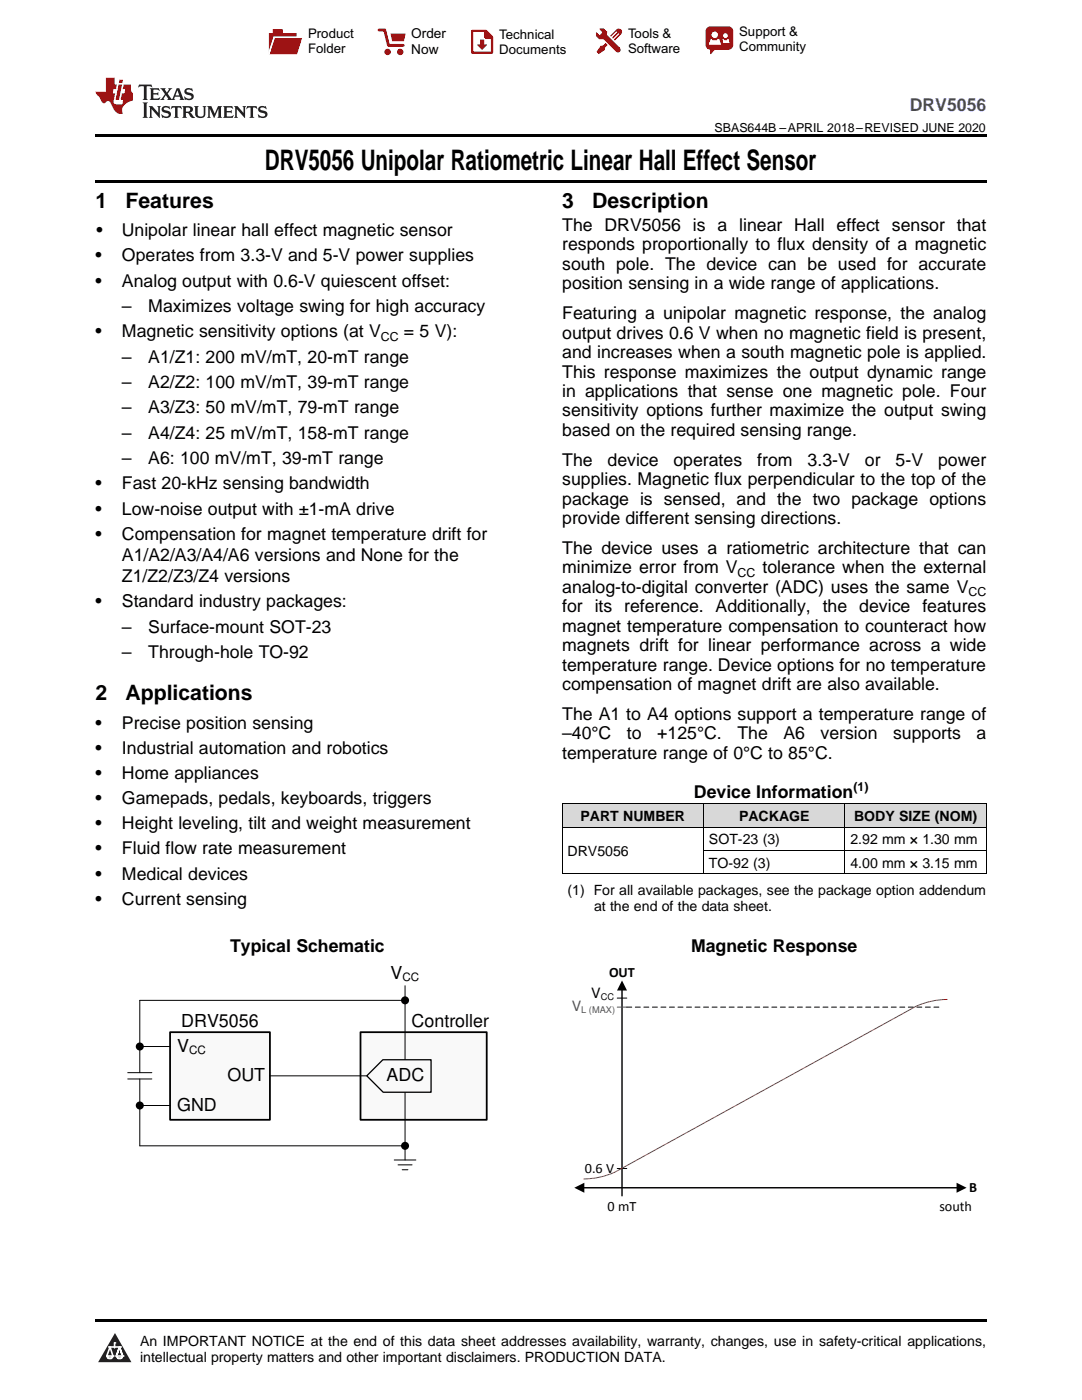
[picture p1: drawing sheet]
<svg xmlns="http://www.w3.org/2000/svg" width="216mm" height="279mm" viewBox="0 0 216 279" stroke-linecap="round" stroke-linejoin="round" font-family="sans-serif">
<defs><g id="words">
<text font-size="5.6" x="52.8" y="33.9">DRV5056 Unipolar Ratiometric Linear Hall Effect Sensor</text>
<g font-size="4.2">
<text x="19" y="41.5">1</text>
<text x="25" y="41.5">Features</text>
<text x="112.2" y="41.5">3</text>
<text x="118.2" y="41.5">Description</text>
<text x="19" y="139.8">2</text>
<text x="25" y="139.8">Applications</text>
</g>
<g font-size="3.6">
<text x="78" y="195.4">V</text>
<text x="35.3" y="209.9">V</text>
<text x="36.2" y="204.9">DRV5056</text>
<text x="82.1" y="204.9">Controller</text>
<text x="45.4" y="215.8">OUT</text>
<text x="77.1" y="215.8">ADC</text>
<text x="35.3" y="221.7">GND</text>
</g>
<text font-size="3.5" fill="#00f" x="181.5" y="22.2">DRV5056</text>
<g font-size="3.5">
<text x="19.2" y="47.2">•</text>
<text x="24.3" y="47.2">Unipolar linear hall effect magnetic sensor</text>
<text x="112.2" y="46.1">The DRV5056 is a linear Hall effect sensor that</text>
<text x="19" y="52.2">•</text>
<text x="24.3" y="52.2">Operates from 3.3-V and 5-V power supplies</text>
<text x="112.2" y="50">responds proportionally to flux density of a magnetic</text>
<text x="112.2" y="53.9">south pole. The device can be used for accurate</text>
<text x="19" y="57.2">•</text>
<text x="24.3" y="57.2">Analog output with 0.6-V quiescent offset:</text>
<text x="112.2" y="57.7">position sensing in a wide range of applications.</text>
<text x="24.3" y="62.3">–</text>
<text x="29.6" y="62.3">Maximizes voltage swing for high accuracy</text>
<text x="112.2" y="63.7">Featuring a unipolar magnetic response, the analog</text>
<text x="19" y="67.3">•</text>
<text x="24.3" y="67.3">Magnetic sensitivity options (at V</text>
<text x="80.6" y="67.3">= 5 V):</text>
<text x="112.2" y="67.6">output drives 0.6 V when no magnetic field is present,</text>
<text x="112.2" y="71.5">and increases when a south magnetic pole is applied.</text>
<text x="24.3" y="72.4">–</text>
<text x="24.3" y="77.4">–</text>
<text x="29.6" y="72.4">A1/Z1: 200 mV/mT, 20-mT range</text>
<text x="29.6" y="77.4">A2/Z2: 100 mV/mT, 39-mT range</text>
<text x="112.2" y="75.4">This response maximizes the output dynamic range</text>
<text x="24.3" y="82.5">–</text>
<text x="29.6" y="82.5">A3/Z3: 50 mV/mT, 79-mT range</text>
<text x="112.2" y="79.2">in applications that sense one magnetic pole. Four</text>
<text x="112.2" y="83.1">sensitivity options further maximize the output swing</text>
<text x="24.3" y="87.6">–</text>
<text x="29.6" y="87.6">A4/Z4: 25 mV/mT, 158-mT range</text>
<text x="112.2" y="87">based on the required sensing range.</text>
<text x="24.3" y="92.7">–</text>
<text x="29.6" y="92.7">A6: 100 mV/mT, 39-mT range</text>
<text x="112.2" y="93">The</text>
<text x="121.2" y="93">device</text>
<text x="134.4" y="93">operates</text>
<text x="151.1" y="93">from</text>
<text x="161.2" y="93">3.3-V</text>
<text x="172.6" y="93">or</text>
<text x="178.7" y="93">5-V</text>
<text x="187.2" y="93">power</text>
<text x="19" y="97.7">•</text>
<text x="24.3" y="97.7">Fast 20-kHz sensing bandwidth</text>
<text x="112.2" y="96.8">supplies. Magnetic flux perpendicular to the top of the</text>
<text x="112.2" y="100.7">package is sensed, and the two package options</text>
<text x="19" y="102.7">•</text>
<text x="19" y="107.7">•</text>
<text x="24.3" y="102.7">Low-noise output with ±1-mA drive</text>
<text x="24.3" y="107.7">Compensation for magnet temperature drift for</text>
<text x="112.2" y="104.6">provide different sensing directions.</text>
<text x="24.3" y="111.9">A1/A2/A3/A4/A6 versions and None for the</text>
<text x="112.2" y="110.6">The device uses a ratiometric architecture that can</text>
<text x="24.3" y="116.2">Z1/Z2/Z3/Z4 versions</text>
<text x="112.2" y="114.4">minimize error from V</text>
<text x="112.2" y="118.3">analog-to-digital converter (ADC) uses the same V</text>
<text x="152.2" y="114.4">tolerance when the external</text>
<text x="19" y="121.2">•</text>
<text x="24.3" y="121.2">Standard industry packages:</text>
<text x="112.2" y="122.2">for its reference. Additionally, the device features</text>
<text x="24.3" y="126.3">–</text>
<text x="24.3" y="131.3">–</text>
<text x="29.6" y="126.3">Surface-mount SOT-23</text>
<text x="29.6" y="131.3">Through-hole TO-92</text>
<text x="112.2" y="126.1">magnet temperature compensation to counteract how</text>
<text x="112.2" y="130">magnets drift for linear performance across a wide</text>
<text x="112.2" y="133.8">temperature range. Device options for no temperature</text>
<text x="112.2" y="137.7">compensation of magnet drift are also available.</text>
<text x="112.2" y="143.7">The A1 to A4 options support a temperature range of</text>
<text x="19" y="145.5">•</text>
<text x="24.3" y="145.5">Precise position sensing</text>
<text x="112.2" y="147.6">–40°C</text>
<text x="125.1" y="147.6">to</text>
<text x="131.1" y="147.6">+125°C.</text>
<text x="147.1" y="147.6">The</text>
<text x="156.3" y="147.6">A6</text>
<text x="163.7" y="147.6">version</text>
<text x="178.2" y="147.6">supports</text>
<text x="194.8" y="147.6">a</text>
<text x="19" y="150.5">•</text>
<text x="19" y="155.5">•</text>
<text x="24.3" y="150.5">Industrial automation and robotics</text>
<text x="24.3" y="155.5">Home appliances</text>
<text x="112.2" y="151.4">temperature range of 0°C to 85°C.</text>
<text x="19" y="160.5">•</text>
<text x="24.3" y="160.5">Gamepads, pedals, keyboards, triggers</text>
<text x="138.5" y="159.2">Device Information</text>
<text x="19" y="165.5">•</text>
<text x="24.3" y="165.5">Height leveling, tilt and weight measurement</text>
<text x="19" y="170.5">•</text>
<text x="24.3" y="170.5">Fluid flow rate measurement</text>
<text x="19" y="175.5">•</text>
<text x="24.3" y="175.5">Medical devices</text>
<text x="19" y="180.6">•</text>
<text x="24.3" y="180.6">Current sensing</text>
<text x="45.9" y="189.9">Typical Schematic</text>
<text x="137.9" y="189.9">Magnetic Response</text>
</g>
<g font-size="2.8">
<text x="115.8" y="163.8">PART NUMBER</text>
<text x="147.5" y="163.8">PACKAGE</text>
<text x="170.4" y="163.8">BODY SIZE (NOM)</text>
<text x="113.2" y="170.8">DRV5056</text>
<text x="141.5" y="168.5">SOT-23 (3)</text>
<text x="141.5" y="173.1">TO-92 (3)</text>
<text x="169.7" y="168.5">2.92 mm × 1.30 mm</text>
<text x="169.7" y="173.1">4.00 mm × 3.15 mm</text>
<text x="113.2" y="178.6">(1) For all available packages, see the package option addendum</text>
<text x="118.5" y="181.8">at the end of the data sheet.</text>
<text x="121.5" y="194.9">OUT</text>
<text x="118" y="199.3">V</text>
<text x="116.7" y="234.1">0.6 V</text>
<text x="193.4" y="237.9">B</text>
<text x="121.3" y="241.8">0 mT</text>
<text x="187.4" y="241.8">south</text>
<text x="27.9" y="268.6">An IMPORTANT NOTICE at the end of this data sheet addresses availability, warranty, changes, use in safety-critical applications,</text>
<text x="27.9" y="271.8">intellectual property matters and other important disclaimers. PRODUCTION DATA.</text>
</g>
<text font-size="2.8" fill="#295c75" x="114.1" y="201.8">V</text>
<g font-size="2.7">
<text x="82.1" y="7.7">Order</text>
<text x="82.1" y="10.7">Now</text>
</g>
<g font-size="2.6">
<text x="61.5" y="7.6">Product</text>
<text x="61.5" y="10.6">Folder</text>
<text x="99.6" y="7.8">Technical</text>
<text x="99.6" y="10.8">Documents</text>
<text x="125.3" y="7.6">Tools &amp;</text>
<text x="125.3" y="10.6">Software</text>
<text x="147.5" y="7.2">Support &amp;</text>
<text x="147.5" y="10.2">Community</text>
</g>
<g font-size="2.5">
<text x="142.6" y="26.3">SBAS644B –APRIL 2018–REVISED JUNE 2020</text>
<text x="76" y="68">CC</text>
<text x="147.2" y="115.1">CC</text>
<text x="193.3" y="119">CC</text>
<text x="170.3" y="157.8">(1)</text>
</g>
<g font-size="2.3">
<text x="80.3" y="195.9">CC</text>
<text x="37.7" y="210.4">CC</text>
</g>
<text font-size="1.8" fill="#295c75" x="116" y="202.2">L (MAX)</text>
<text font-size="1.8" x="119.9" y="199.7">CC</text>
</g></defs>
<g fill="#d8d8d8">
<path d="M112.2 160.4h28.2v4.7h-28.2z"/>
<path d="M140.4 160.4h28.2v4.7h-28.2z"/>
<path d="M168.6 160.4h28.2v4.7h-28.2z"/>
</g>
<path d="M22.9 266l3.3 5.9h-6.6z" fill-rule="evenodd" fill="#231f20"/>
<path d="M21.3 270.6h1.2l-.3 .5h-.3a.53 .53 0 0 1-.6-.5z" fill-rule="evenodd" fill="#fff"/>
<path d="M21.3 270.6h1.2l-.3 .5h-.3a.53 .53 0 0 1-.6-.5z" fill="none" stroke="#231f20" stroke-width=".33"/>
<path d="M21.3 270.6l1.2 .1-.3 .4h-.5z" fill="none" stroke="#fff" stroke-width=".33"/>
<path d="M22.9 268.9h.1" fill="none" stroke="#fff" stroke-width=".33"/>
<path d="M22.9 268v.9z" fill="#fff"/>
<path d="M22.9 268v.9z" fill="none" stroke="#fff" stroke-width=".33"/>
<circle cx="22.9" cy="268" r=".16" fill="#fff"/>
<path d="M21.8 268.8h.1" fill="none" stroke="#fff" stroke-width=".33"/>
<path d="M21.8 268.8h2.2z" fill="#fff"/>
<path d="M21.8 268.8h2.2z" fill="none" stroke="#fff" stroke-width=".33"/>
<circle cx="24" cy="268.8" r=".16" fill="#fff"/>
<path d="M23.2 270.6h.1" fill="none" stroke="#fff" stroke-width=".33"/>
<path d="M23.8 268.8l-.6 1.8z" fill-rule="evenodd" fill="#fff"/>
<path d="M23.8 268.8l-.6 1.8z" fill="none" stroke="#fff" stroke-width=".33"/>
<path d="M23.8 268.8l.7 1.8z" fill-rule="evenodd" fill="#fff"/>
<path d="M23.8 268.8l.7 1.8z" fill="none" stroke="#fff" stroke-width=".33"/>
<path d="M24.4 270.6h.1" fill="none" stroke="#fff" stroke-width=".33"/>
<circle cx="21.3" cy="270.6" r=".16" fill="#fff"/>
<path d="M22 268.8l-.7 1.8z" fill="#fff"/>
<path d="M22 268.8l-.7 1.8z" fill="none" stroke="#fff" stroke-width=".33"/>
<path d="M22 268.8l.5 1.8z" fill="#fff"/>
<path d="M22 268.8l.5 1.8z" fill="none" stroke="#fff" stroke-width=".33"/>
<circle cx="22.5" cy="270.6" r=".16" fill="#fff"/>
<path d="M23.3 270.6h1.2a.63 .63 0 0 1-.6 .5 .63 .63 0 0 1-.6-.5z" fill-rule="evenodd" fill="#fff"/>
<path d="M23.3 270.6h1.2a.63 .63 0 0 1-.6 .5 .63 .63 0 0 1-.6-.5z" fill="none" stroke="#231f20" stroke-width=".33"/>
<path d="M23.3 270.6h1.2l-.4 .5h-.5z" fill="none" stroke="#fff" stroke-width=".33"/>
<path d="M23.2 270.6h.1" fill="none" stroke="#fff" stroke-width=".33"/>
<circle cx="24.5" cy="270.6" r=".16" fill="#fff"/>
<path d="M19 263.2h177.8v.5h-177.8z" fill="#000"/>
<path d="M124.1 197.4v41.2M116.3 237h74.8" fill="none" stroke="#000" stroke-width=".28"/>
<path d="M124.1 195.7l1 2h-2zM114.6 237l2-1v2zM190.9 236l2 1-2 1z" fill="#000"/>
<path d="M123.2 199.2h1.9M123.2 233.2h1.9" fill="none" stroke="#000" stroke-width=".2"/>
<path d="M123.2 201h1.9" fill="none" stroke="#295c75" stroke-width=".2"/>
<path d="M189 199.5a15.2 15.2 0 0 0-6.2 1.3l-60.1 33.1a15.2 15.2 0 0 1-6.2 1.4" fill="none" stroke="#9e3a3a" stroke-width=".2"/>
<path d="M125.1 201h62.9" fill="none" stroke="#000" stroke-width=".2" stroke-dasharray="1 .7"/>
<path d="M33.9 206h20v17.5h-20z" fill-rule="evenodd" fill="#f9f9f9"/>
<path d="M33.9 206h20v17.5h-20z" fill="none" stroke="#000" stroke-width=".36"/>
<path d="M80.8 199.6h-52.9v14.5M25.5 214.1h4.8M25.5 215.3h4.8M27.9 208.9h6M27.9 220.6h6M27.9 228.7h52.9M78.7 231.5h4.3M79.4 232.5h2.8M80.2 233.4h1.2" fill="none" stroke="#000" stroke-width=".2"/>
<path d="M71.9 206h25.2v17.5h-25.2z" fill-rule="evenodd" fill="#f9f9f9"/>
<path d="M71.9 206h25.2v17.5h-25.2z" fill="none" stroke="#000" stroke-width=".36"/>
<path d="M80.8 196.7v34.8M27.9 215.3v13.4M53.9 214.7h19.3" fill="none" stroke="#000" stroke-width=".2"/>
<g fill="#000">
<circle cx="80.8" cy="199.6" r=".8"/>
<circle cx="27.9" cy="208.9" r=".8"/>
<circle cx="27.9" cy="220.6" r=".8"/>
<circle cx="80.8" cy="228.7" r=".8"/>
</g>
<path d="M73.2 214.7l3.2-3.2h9.6v6.5h-9.5z" fill-rule="evenodd" fill="#f9f9f9"/>
<path d="M73.2 214.7l3.2-3.2h9.6v6.5h-9.5z" fill="none" stroke="#000" stroke-width=".26"/>
<path d="M112.2 174.4h84.6M112.2 165h84.6M112.2 160.4h84.6M112.2 160.4v14M140.4 160.4v14M140.4 169.7h56.4M168.6 160.4v14M196.8 160.4v14" fill="none" stroke="#000" stroke-width=".2"/>
<path d="M19 35.9h177.8v.5h-177.8zM19 26.8h177.8v.6h-177.8z" fill="#000"/>
<path d="M27.7 16.9l-.1 .6 .6-.3h.5v.2v2.2l-.2 .4h1l-.2-.4v-2.2v-.2h.5l.6 .3-.2-.6zM29.9 17.6l.2 .4v1.6l-.2 .4h1.9l.1-.6a1.09 1.09 0 0 1-1.3 .1v-.6h.6l.4 .2v-.7l-.2 .2h-.8v-.6l.2-.1a1.01 1.01 0 0 1 1 .3l-.1-.6zM32 17.6l.9 1.2-1 1.2h.9l-.2-.3 .5-.7 .5 .7-.3 .3h1.7l-.2-.3 .1-.4h1l.1 .4-.2 .3h1l-.3-.4-.7-2h-.5l-1 2.2-.8-1.1 .9-1.1h-.9l.2 .2-.4 .7-.4-.7 .2-.2zM35.4 18l.4 1h-.8zM37 17.7a.66 .66 0 0 0-.2 .8 .66 .66 0 0 0 .6 .4l.7 .2 .1 .2a.8 .8 0 0 1-.7 .4 .8 .8 0 0 1-.7-.5l.1 .8 .2-.2a.94 .94 0 0 0 1.1 .1 .94 .94 0 0 0 .4-.9 1.48 1.48 0 0 0-1.3-.6v-.4a1.1 1.1 0 0 1 1.2 .2l-.2-.6-.2 .1-.5-.1zM28.5 20.4l.2 .4v2.3l-.2 .4h1l-.2-.4v-2.3l.2-.4zM29.7 21.2l.2 .4v1.5l-.2 .4h.8l-.3-.4 .1-1.3 1.6 1.8v-2l.2-.4h-.7l.2 .2v1.1l-1.2-1.3zM32.5 21.3a.66 .66 0 0 0-.2 .8 .66 .66 0 0 0 .6 .4l.6 .2 .2 .2a.8 .8 0 0 1-.8 .4 .8 .8 0 0 1-.7-.5l.2 .7 .2-.1a.94 .94 0 0 0 1 .1 .94 .94 0 0 0 .5-1 1.47 1.47 0 0 0-1.3-.6l-.1-.3a1.1 1.1 0 0 1 1.3 .2l-.2-.6-.2 .1-.5-.2zM34.3 21.2l-.2 .6a.64 .64 0 0 1 .8-.3v1.6l-.2 .4h1l-.3-.4 .1-1.6a.66 .66 0 0 1 .8 .3l-.2-.6zM36.3 21.2l.3 .4v1.5l-.3 .4h1l-.2-.2v-.7h.5l.1 .1a.8 .8 0 0 0 1.2 .7l-1-1a.62 .62 0 0 0 .6-.5 .62 .62 0 0 0-.6-.7zM37.1 21.5h.1a.48 .48 0 0 1 .6 0 .48 .48 0 0 1 .1 .6l-.2 .1-.6 .1zM38.7 21.2l.2 .2a2.29 2.29 0 0 0 .4 2 1.05 1.05 0 0 0 1.7-.7v-1.3l.2-.2h-.8l.2 .4v1.1a.61 .61 0 0 1-.6 .6 .61 .61 0 0 1-.6-.6v-1.1l.3-.4zM41.3 21.2l.3 .4v1.5l-.3 .4h.8l-.2-.4v-1.4l.8 1.9 .9-1.9v1.4l-.2 .4h.9l-.2-.4v-1.5l.2-.4h-.8l-.7 1.5-.6-1.5zM44.5 21.2l.2 .4v1.5l-.2 .4h1.9l.2-.6a1.1 1.1 0 0 1-1.4 .2v-.7h.6l.4 .2v-.6l-.2 .1-.8 .1v-.6l.2-.1a1.02 1.02 0 0 1 1.1 .2l-.2-.5zM46.7 21.2l.2 .4v1.5l-.2 .4h.8l-.3-.4 .1-1.3 1.6 1.8v-2l.2-.4h-.7l.2 .2v1.1l-1.2-1.3zM49.3 21.2l-.1 .6a.64 .64 0 0 1 .8-.3v1.6l-.3 .4h1l-.2-.4v-1.6a.66 .66 0 0 1 .8 .3l-.1-.6zM51.7 21.3a.66 .66 0 0 0-.2 .7 .66 .66 0 0 0 .7 .5l.6 .2 .1 .2a.8 .8 0 0 1-.7 .4 .8 .8 0 0 1-.7-.5l.1 .7 .2-.1a.94 .94 0 0 0 1.1 .1 .94 .94 0 0 0 .4-1 1.48 1.48 0 0 0-1.2-.6l-.1-.3a1.1 1.1 0 0 1 1.2 .2l-.2-.6-.1 .1-.6-.2z" fill="#231f20"/>
<path d="M21.1 15.5v2.8h-2v.4l.9 .9a.96 .96 0 0 0 1 1 .59 .59 0 0 1 .5-.4 .59 .59 0 0 1 .5 .3l.4 .8a1.61 1.61 0 0 0 2.1 1.3 1.63 1.63 0 0 1 1.1-2.2l.9-.3v-1.5a1.6 1.6 0 0 1-.4-1.7h-1.4l-.2 .9h.5l-.2 .8h-.5l-.2 1v.3h.5l-.2 .9h-.7a.74 .74 0 0 1-1-.6l.3-1.6h-.5l.2-.8h.5l.1-.9h-.4v-1.4zM23.7 16.9l-.7 3h.8l.6-3zM23.8 15.9l-.1 .7h.7l.2-.7z" fill="#ee1d23"/>
<g fill="#d60000">
<path d="M54.4 5.8h2v.8h2.8v4.2h-5.5v-4.2h.7z" fill-rule="evenodd"/>
<path d="M54.7 7.5h5.6l-1 3.3h-5.6z" fill-rule="evenodd"/>
</g>
<path d="M54.6 7.4h5.8l-.1 .1h-5.5l-1.1 3.3z" fill-rule="evenodd" fill="#fff"/>
<path d="M54.6 7.4h5.8l-.1 .1h-5.5l-1.1 3.3z" fill="none" stroke="#fff" stroke-width=".2"/>
<path d="M75.6 6h1.2l.7 3.1h3" fill="none" stroke="#d60000" stroke-width=".56"/>
<g fill="#d60000">
<path d="M77.9 6.7h3.1l-.4 1.5h-2.3z" fill-rule="evenodd"/>
<circle cx="77.3" cy="10.4" r=".64"/>
<circle cx="79.9" cy="10.4" r=".64"/>
</g>
<path d="M94.2 6.2h2.7l1.3 1.2v3.1h-4z" fill="none" stroke="#d60000" stroke-width=".44"/>
<g fill="#d60000">
<path d="M95.8 7.9h.8v1h.6l-1 1.1-1-1v-.1h.6z" fill-rule="evenodd"/>
<path d="M96.6 6.2h.3l1.3 1.2v.4h-1.3l-.3-.4z" fill-rule="evenodd"/>
<path d="M119.6 5.7h.9l.6 .6 .1 .7 2.5 2.5-.8 .8-2.3-2.3-1.1-.2-.6-.6v-.8l.7 .6 .5-.4v-.2l-.4-.5z" fill-rule="evenodd"/>
<path d="M119.9 9.1h.4l.5-.5 .4 .4-.5 .5v.4l-1.2 .9-.5-.5z" fill-rule="evenodd"/>
<path d="M123 5.9a.67 .67 0 0 1 .9 0 .67 .67 0 0 1 0 .9z" fill-rule="evenodd"/>
<path d="M123 5.9l.9 .9-1.2 1.2h-.2l.1-.2 .9-.9 .1-.2h-.3l-.9 1h-.2v-.2l.9-1 .1-.2h-.3l-.9 1h-.2v-.2z" fill-rule="evenodd"/>
<circle cx="123.3" cy="9.9" r=".54"/>
</g>
<path d="M121.1 6.3l-.1 .7" fill="none" stroke="#d60000" stroke-width=".2"/>
<g fill="#d60000">
<path d="M141.1 5.5l.6-.2h3.6a.95 .95 0 0 1 1 .9v2.8a.95 .95 0 0 1-1 .9h-3.6a.95 .95 0 0 1-.9-.9v-2.8z" fill-rule="evenodd"/>
<path d="M141.7 9.9h.9l-.7 .9h-.2z" fill-rule="evenodd"/>
</g>
<g fill="#fff">
<path d="M144.3 8.6h1.3z"/>
<path d="M141.8 7.8h.3l.1 .2h.8l.2-.2h.3l.4 1.1h-2.5z" fill-rule="evenodd"/>
<path d="M144.2 7.8h.2l.2 .2h.4l.2-.2h.2l.2 .8h-1.3z" fill-rule="evenodd"/>
<circle cx="142.6" cy="6.9" r=".65"/>
<circle cx="144.8" cy="7.1" r=".48"/>
</g>
<use href="#words"/>
</svg>
